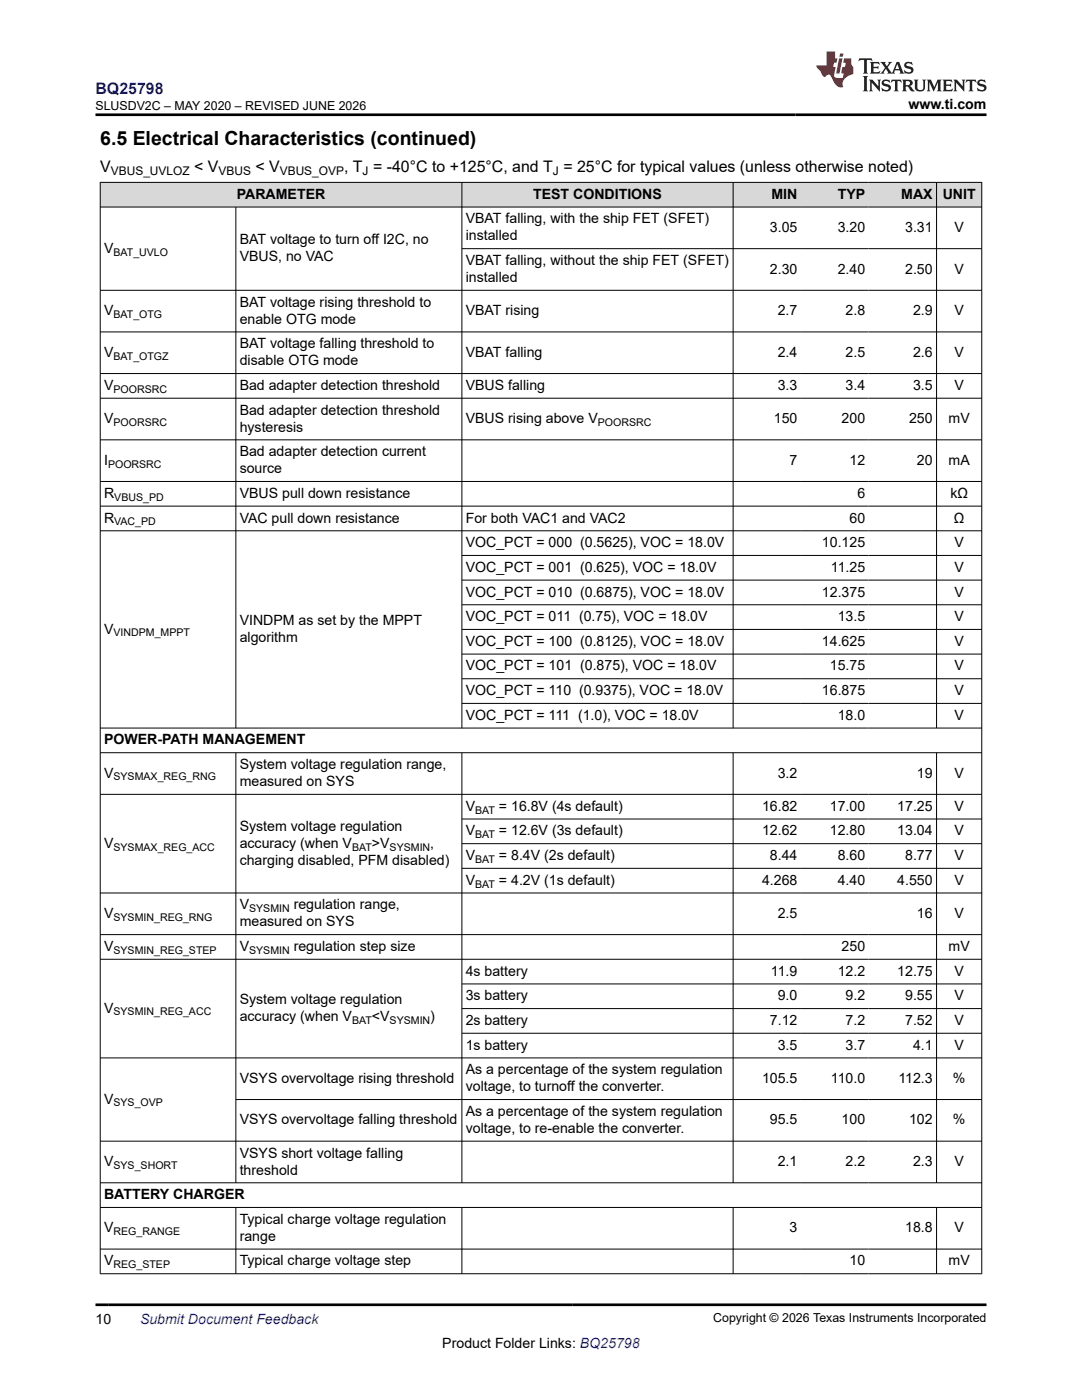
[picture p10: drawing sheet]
<svg xmlns="http://www.w3.org/2000/svg" width="216mm" height="279mm" viewBox="0 0 216 279" stroke-linecap="round" stroke-linejoin="round" font-family="sans-serif">
<defs><g id="words">
<text font-size="3.9" x="20" y="28.8">6.5 Electrical Characteristics (continued)</text>
<text font-size="3.2" fill="#00f" x="19" y="18.7">BQ25798</text>
<g font-size="3.2">
<text x="20" y="34.3">V</text>
<text x="38.7" y="34.3">&lt; V</text>
<text x="51" y="34.3">&lt; V</text>
<text x="68.7" y="34.3">, T = -40°C to +125°C, and T = 25°C for typical values (unless otherwise noted)</text>
</g>
<g font-size="2.8">
<text x="181.3" y="21.8">www.ti.com</text>
<text x="47.2" y="39.7">PARAMETER</text>
<text x="106.4" y="39.7">TEST CONDITIONS</text>
<text x="153.9" y="39.7">MIN</text>
<text x="167.2" y="39.7">TYP</text>
<text x="179.8" y="39.7">MAX</text>
<text x="188.1" y="39.7">UNIT</text>
<text x="92.9" y="44.6">VBAT falling, with the ship FET (SFET)</text>
<text x="92.9" y="48">installed</text>
<text x="153.6" y="46.3">3.05</text>
<text x="167.1" y="46.3">3.20</text>
<text x="180.6" y="46.3">3.31</text>
<text x="190.4" y="46.3">V</text>
<text x="20.8" y="50.4">V</text>
<text x="47.8" y="48.7">BAT voltage to turn off I2C, no</text>
<text x="47.8" y="52.1">VBUS, no VAC</text>
<text x="92.9" y="52.9">VBAT falling, without the ship FET (SFET)</text>
<text x="92.9" y="56.3">installed</text>
<text x="153.6" y="54.6">2.30</text>
<text x="167.1" y="54.6">2.40</text>
<text x="180.6" y="54.6">2.50</text>
<text x="190.4" y="54.6">V</text>
<text x="20.8" y="62.9">V</text>
<text x="47.8" y="61.2">BAT voltage rising threshold to</text>
<text x="47.8" y="64.6">enable OTG mode</text>
<text x="92.9" y="62.9">VBAT rising</text>
<text x="155.2" y="62.9">2.7</text>
<text x="168.7" y="62.9">2.8</text>
<text x="182.2" y="62.9">2.9</text>
<text x="190.4" y="62.9">V</text>
<text x="20.8" y="71.2">V</text>
<text x="47.8" y="69.5">BAT voltage falling threshold to</text>
<text x="92.9" y="71.2">VBAT falling</text>
<text x="155.2" y="71.2">2.4</text>
<text x="168.7" y="71.2">2.5</text>
<text x="182.2" y="71.2">2.6</text>
<text x="190.4" y="71.2">V</text>
<text x="20.8" y="77.8">V</text>
<text x="47.8" y="72.9">disable OTG mode</text>
<text x="47.8" y="77.8">Bad adapter detection threshold</text>
<text x="92.9" y="77.8">VBUS falling</text>
<text x="155.2" y="77.8">3.3</text>
<text x="168.7" y="77.8">3.4</text>
<text x="182.2" y="77.8">3.5</text>
<text x="190.4" y="77.8">V</text>
<text x="47.8" y="82.7">Bad adapter detection threshold</text>
<text x="20.8" y="84.4">V</text>
<text x="47.8" y="86.1">hysteresis</text>
<text x="92.9" y="84.4">VBUS rising above V</text>
<text x="154.4" y="84.4">150</text>
<text x="167.9" y="84.4">200</text>
<text x="181.4" y="84.4">250</text>
<text x="189.3" y="84.4">mV</text>
<text x="20.8" y="92.7">I</text>
<text x="47.8" y="91.1">Bad adapter detection current</text>
<text x="47.8" y="94.4">source</text>
<text x="157.5" y="92.7">7</text>
<text x="169.5" y="92.7">12</text>
<text x="183" y="92.7">20</text>
<text x="189.3" y="92.7">mA</text>
<text x="20.8" y="99.4">R</text>
<text x="47.8" y="99.4">VBUS pull down resistance</text>
<text x="171.1" y="99.4">6</text>
<text x="189.6" y="99.4">kΩ</text>
<text x="20.8" y="104.3">R</text>
<text x="47.8" y="104.3">VAC pull down resistance</text>
<text x="92.9" y="104.3">For both VAC1 and VAC2</text>
<text x="169.5" y="104.3">60</text>
<text x="190.3" y="104.3">Ω</text>
<text x="92.9" y="109.2">VOC_PCT = 000 (0.5625), VOC = 18.0V</text>
<text x="164" y="109.2">10.125</text>
<text x="190.4" y="109.2">V</text>
<text x="92.9" y="114.1">VOC_PCT = 001 (0.625), VOC = 18.0V</text>
<text x="92.9" y="119">VOC_PCT = 010 (0.6875), VOC = 18.0V</text>
<text x="164" y="119">12.375</text>
<text x="165.8" y="114.1">11.25</text>
<text x="190.4" y="114.1">V</text>
<text x="190.4" y="119">V</text>
<text x="47.8" y="124.7">VINDPM as set by the MPPT</text>
<text x="92.9" y="124">VOC_PCT = 011 (0.75), VOC = 18.0V</text>
<text x="167.1" y="124">13.5</text>
<text x="190.4" y="124">V</text>
<text x="20.8" y="126.4">V</text>
<text x="47.8" y="128.1">algorithm</text>
<text x="92.9" y="128.9">VOC_PCT = 100 (0.8125), VOC = 18.0V</text>
<text x="164" y="128.9">14.625</text>
<text x="190.4" y="128.9">V</text>
<text x="92.9" y="133.8">VOC_PCT = 101 (0.875), VOC = 18.0V</text>
<text x="165.6" y="133.8">15.75</text>
<text x="190.4" y="133.8">V</text>
<text x="92.9" y="138.7">VOC_PCT = 110 (0.9375), VOC = 18.0V</text>
<text x="92.9" y="143.7">VOC_PCT = 111 (1.0), VOC = 18.0V</text>
<text x="164" y="138.7">16.875</text>
<text x="167.1" y="143.7">18.0</text>
<text x="190.4" y="138.7">V</text>
<text x="190.4" y="143.7">V</text>
<text x="20.8" y="148.6">POWER-PATH MANAGEMENT</text>
<text x="20.8" y="155.2">V</text>
<text x="47.8" y="153.5">System voltage regulation range,</text>
<text x="155.2" y="155.2">3.2</text>
<text x="183" y="155.2">19</text>
<text x="190.4" y="155.2">V</text>
<text x="47.8" y="156.9">measured on SYS</text>
<text x="92.9" y="161.8">V</text>
<text x="99.6" y="161.8">= 16.8V (4s default)</text>
<text x="152" y="161.8">16.82</text>
<text x="165.6" y="161.8">17.00</text>
<text x="179" y="161.8">17.25</text>
<text x="190.4" y="161.8">V</text>
<text x="47.8" y="165.8">System voltage regulation</text>
<text x="92.9" y="166.7">V</text>
<text x="99.6" y="166.7">= 12.6V (3s default)</text>
<text x="152" y="166.7">12.62</text>
<text x="165.6" y="166.7">12.80</text>
<text x="179" y="166.7">13.04</text>
<text x="190.4" y="166.7">V</text>
<text x="20.8" y="169.2">V</text>
<text x="47.8" y="172.6">charging disabled, PFM disabled)</text>
<text x="47.8" y="169.2">accuracy (when V</text>
<text x="74.2" y="169.2">&gt;V</text>
<text x="85.9" y="169.2">,</text>
<text x="92.9" y="171.6">V</text>
<text x="99.6" y="171.6">= 8.4V (2s default)</text>
<text x="153.6" y="171.6">8.44</text>
<text x="167.1" y="171.6">8.60</text>
<text x="180.6" y="171.6">8.77</text>
<text x="190.4" y="171.6">V</text>
<text x="92.9" y="176.6">V</text>
<text x="99.6" y="176.6">= 4.2V (1s default)</text>
<text x="152" y="176.6">4.268</text>
<text x="167.1" y="176.6">4.40</text>
<text x="179" y="176.6">4.550</text>
<text x="190.4" y="176.6">V</text>
<text x="20.8" y="183.2">V</text>
<text x="47.8" y="184.9">measured on SYS</text>
<text x="47.8" y="181.5">V</text>
<text x="58.6" y="181.5">regulation range,</text>
<text x="155.2" y="183.2">2.5</text>
<text x="183" y="183.2">16</text>
<text x="190.4" y="183.2">V</text>
<text x="20.8" y="189.8">V</text>
<text x="47.8" y="189.8">V</text>
<text x="58.6" y="189.8">regulation step size</text>
<text x="167.9" y="189.8">250</text>
<text x="189.3" y="189.8">mV</text>
<text x="92.9" y="194.7">4s battery</text>
<text x="153.8" y="194.7">11.9</text>
<text x="167.1" y="194.7">12.2</text>
<text x="179" y="194.7">12.75</text>
<text x="190.4" y="194.7">V</text>
<text x="20.8" y="202.1">V</text>
<text x="47.8" y="200.4">System voltage regulation</text>
<text x="47.8" y="203.8">accuracy (when V</text>
<text x="74.2" y="203.8">&lt;V</text>
<text x="85.9" y="203.8">)</text>
<text x="92.9" y="199.6">3s battery</text>
<text x="155.2" y="199.6">9.0</text>
<text x="168.7" y="199.6">9.2</text>
<text x="180.6" y="199.6">9.55</text>
<text x="190.4" y="199.6">V</text>
<text x="92.9" y="204.6">2s battery</text>
<text x="92.9" y="209.5">1s battery</text>
<text x="153.6" y="204.6">7.12</text>
<text x="155.2" y="209.5">3.5</text>
<text x="168.7" y="204.6">7.2</text>
<text x="168.7" y="209.5">3.7</text>
<text x="180.6" y="204.6">7.52</text>
<text x="182.2" y="209.5">4.1</text>
<text x="190.4" y="204.6">V</text>
<text x="190.4" y="209.5">V</text>
<text x="92.9" y="214.4">As a percentage of the system regulation</text>
<text x="20.8" y="220.2">V</text>
<text x="47.8" y="216.1">VSYS overvoltage rising threshold</text>
<text x="92.9" y="217.8">voltage, to turnoff the converter.</text>
<text x="152" y="216.1">105.5</text>
<text x="165.8" y="216.1">110.0</text>
<text x="179.3" y="216.1">112.3</text>
<text x="190.1" y="216.1">%</text>
<text x="47.8" y="224.4">VSYS overvoltage falling threshold</text>
<text x="92.9" y="222.7">As a percentage of the system regulation</text>
<text x="92.9" y="226.1">voltage, to re-enable the converter.</text>
<text x="153.6" y="224.4">95.5</text>
<text x="167.9" y="224.4">100</text>
<text x="181.4" y="224.4">102</text>
<text x="190.1" y="224.4">%</text>
<text x="20.8" y="232.7">V</text>
<text x="47.8" y="231">VSYS short voltage falling</text>
<text x="155.2" y="232.7">2.1</text>
<text x="168.7" y="232.7">2.2</text>
<text x="182.2" y="232.7">2.3</text>
<text x="190.4" y="232.7">V</text>
<text x="20.8" y="239.3">BATTERY CHARGER</text>
<text x="47.8" y="234.4">threshold</text>
<text x="20.8" y="245.9">V</text>
<text x="47.8" y="244.2">Typical charge voltage regulation</text>
<text x="157.5" y="245.9">3</text>
<text x="180.6" y="245.9">18.8</text>
<text x="190.4" y="245.9">V</text>
<text x="47.8" y="247.6">range</text>
<text x="20.8" y="252.6">V</text>
<text x="47.8" y="252.6">Typical charge voltage step</text>
<text x="169.5" y="252.6">10</text>
<text x="189.3" y="252.6">mV</text>
<text x="19" y="264.2">10</text>
<text x="88.3" y="269">Product Folder Links: BQ25798</text>
</g>
<text font-size="2.8" fill="#00f" x="27.9" y="264.2">Submit Document Feedback</text>
<g font-size="2.5">
<text x="19" y="21.9">SLUSDV2C – MAY 2020 – REVISED JUNE 2026</text>
<text x="142.3" y="263.9">Copyright © 2026 Texas Instruments Incorporated</text>
</g>
<g font-size="2.4">
<text x="22.1" y="34.9">VBUS_UVLOZ</text>
<text x="43.6" y="34.9">VBUS</text>
<text x="55.8" y="34.9">VBUS_OVP</text>
<text x="72.4" y="34.9">J</text>
<text x="110.3" y="34.9">J</text>
</g>
<g font-size="2.1">
<text x="22.6" y="51">BAT_UVLO</text>
<text x="22.6" y="63.5">BAT_OTG</text>
<text x="22.6" y="71.8">BAT_OTGZ</text>
<text x="22.6" y="78.4">POORSRC</text>
<text x="22.6" y="85">POORSRC</text>
<text x="119.3" y="85">POORSRC</text>
<text x="21.6" y="93.3">POORSRC</text>
<text x="22.8" y="99.9">VBUS_PD</text>
<text x="22.8" y="104.8">VAC_PD</text>
<text x="22.6" y="127">VINDPM_MPPT</text>
<text x="22.6" y="155.8">SYSMAX_REG_RNG</text>
<text x="94.8" y="167.3">BAT</text>
<text x="94.8" y="162.4">BAT</text>
<text x="22.6" y="169.7">SYSMAX_REG_ACC</text>
<text x="70.3" y="169.7">BAT</text>
<text x="77.8" y="169.7">SYSMIN</text>
<text x="94.8" y="172.2">BAT</text>
<text x="94.8" y="177.1">BAT</text>
<text x="22.6" y="183.7">SYSMIN_REG_RNG</text>
<text x="49.7" y="182.1">SYSMIN</text>
<text x="22.6" y="190.4">SYSMIN_REG_STEP</text>
<text x="49.7" y="190.4">SYSMIN</text>
<text x="22.6" y="202.7">SYSMIN_REG_ACC</text>
<text x="70.3" y="204.4">BAT</text>
<text x="77.8" y="204.4">SYSMIN</text>
<text x="22.6" y="220.8">SYS_OVP</text>
<text x="22.6" y="233.3">SYS_SHORT</text>
<text x="22.6" y="246.5">REG_RANGE</text>
<text x="22.6" y="253.1">REG_STEP</text>
</g>
</g></defs>
<g fill="#d8d8d8">
<path d="M20 36.4h175.9v4.9h-175.9z" fill-rule="evenodd"/>
<path d="M20.1 36.5h72v4.8h-72z" fill-rule="evenodd"/>
<path d="M92.2 36.5h54v4.8h-54z" fill-rule="evenodd"/>
<path d="M146.3 36.5h13.5v4.8h-13.5z" fill-rule="evenodd"/>
<path d="M159.8 36.5h13.5v4.8h-13.5z" fill-rule="evenodd"/>
<path d="M173.3 36.5h13.5v4.8h-13.5z" fill-rule="evenodd"/>
<path d="M186.9 36.5h8.9v4.8h-8.9z" fill-rule="evenodd"/>
</g>
<g fill="none" stroke="#000" stroke-width=".2">
<path d="M19.9 36.4h176.1M20 36.3v218M92.2 36.3v109.1M146.3 36.3v109.1M186.9 36.3v109.1M195.9 36.3v218M19.9 41.3h176.1M47.1 41.3v104.1M92.2 49.6h103.8M196 57.9h-176.1M19.9 66.2h176.1M19.9 74.6h176.1"/>
<path d="M19.9 79.5h176.1M19.9 87.8h176.1M19.9 96.1h176.1M19.9 101h176.1M19.9 105.9h176.1M92.2 110.9h103.8M92.2 115.8h103.8M92.2 120.7h103.8M92.2 125.6h103.8M92.2 130.5h103.8M92.2 135.5h103.8M19.9 150.2h176.1"/>
<path d="M19.9 158.5h176.1M47.1 150.2v85.9M92.2 150.2v85.9M92.2 140.4h103.8M146.3 150.2v85.9M186.9 150.2v85.9M196 145.3h-176.1M19.9 178.2h176.1M92.2 163.5h103.8M92.2 168.4h103.8M92.2 173.3h103.8M19.9 186.5h176.1"/>
<path d="M19.9 191.4h176.1M92.2 196.4h103.8M19.9 211.1h176.1M47.1 219.4h148.9M92.2 201.3h103.8M92.2 206.2h103.8M19.9 227.7h176.1M19.9 236.1h176.1M19.9 241h176.1M19.9 249.3h176.1M19.9 254.2h176.1M47.1 241v13.3"/>
<path d="M92.2 241v13.3M146.3 241v13.3M186.9 241v13.3"/>
</g>
<path d="M171.5 11.6l-.2 .6 .5-.2h.6v.1v2.2l-.2 .4h1l-.2-.4v-2.2v-.1h.5l.6 .2-.2-.6zM173.6 12.4l.2 .3v1.6l-.2 .4h1.9l.1-.6a1.08 1.08 0 0 1-1.3 .2v-.7h.6l.4 .2v-.7l-.4 .2h-.6v-.5l.2-.2a1 1 0 0 1 1 .3l-.1-.5zM175.7 12.4l.9 1.1-1 1.2h.9l-.2-.2 .5-.8 .4 .8-.2 .2h1.6l-.2-.2 .2-.5h.9l.1 .5-.1 .2h.9l-.2-.4-.8-1.9h-.5l-.9 2.1-.9-1.1 .9-1h-.8l.2 .2-.4 .6-.4-.6 .2-.2zM179 12.8l.4 1h-.7zM180.7 12.5a.65 .65 0 0 0-.2 .7 .65 .65 0 0 0 .6 .5l.6 .1 .1 .3a.79 .79 0 0 1-.7 .4 .79 .79 0 0 1-.7-.5l.1 .7 .2-.1a.93 .93 0 0 0 1.1 0 .93 .93 0 0 0 .4-.9 1.46 1.46 0 0 0-1.2-.6l-.1-.3a1.09 1.09 0 0 1 1.2 .2l-.2-.6-.1 .1-.5-.2zM172.2 15.2l.2 .4v2.2l-.2 .4h1l-.2-.4v-2.2l.2-.4zM173.4 15.9l.2 .4v1.5l-.2 .4h.8l-.3-.4 .1-1.3 1.6 1.8v-2l.2-.4h-.7l.1 .2 .1 1.1-1.2-1.3zM176.2 16a.65 .65 0 0 0-.2 .8 .65 .65 0 0 0 .6 .4l.6 .2 .1 .2a.79 .79 0 0 1-.7 .4 .79 .79 0 0 1-.7-.5l.1 .7 .2-.1a.93 .93 0 0 0 1.1 .1 .93 .93 0 0 0 .4-1 1.46 1.46 0 0 0-1.2-.5l-.1-.4a1.09 1.09 0 0 1 1.2 .2l-.1-.6-.2 .1-.5-.1zM177.9 15.9l-.1 .6a.63 .63 0 0 1 .8-.3v1.6l-.3 .4h1l-.2-.4v-1.6a.66 .66 0 0 1 .8 .3l-.1-.6zM180 15.9l.2 .4v1.5l-.2 .4h1l-.2-.2-.1-.7h.5l.1 .2a.79 .79 0 0 0 1.2 .6l-1-.9a.61 .61 0 0 0 .6-.6 .61 .61 0 0 0-.5-.7zM180.8 16.2h.1a.47 .47 0 0 1 .5 .1 .47 .47 0 0 1 .1 .5l-.1 .1-.7 .1zM182.3 15.9l.2 .2a2.27 2.27 0 0 0 .4 2 1.04 1.04 0 0 0 1.7-.7v-1.3l.2-.2h-.8l.2 .4v1.1a.6 .6 0 0 1-.6 .6 .6 .6 0 0 1-.6-.6v-1.1l.3-.4zM184.9 15.9l.2 .4v1.5l-.2 .4h.8l-.3-.4v-1.4l.9 1.9 .9-1.9v1.4l-.3 .4h1l-.2-.4v-1.5l.2-.4h-.8l-.7 1.5-.6-1.5zM188.1 15.9l.2 .4v1.5l-.2 .4h1.9l.1-.6a1.09 1.09 0 0 1-1.3 .2v-.7h.6l.4 .2v-.6l-.4 .2h-.6v-.6l.2-.1a1.01 1.01 0 0 1 1 .3l-.1-.6zM190.2 15.9l.3 .4v1.5l-.3 .4h.8l-.2-.4v-1.3l1.6 1.8v-2l.2-.4h-.7l.2 .2v1.1l-1.2-1.3zM192.8 15.9l-.1 .6a.63 .63 0 0 1 .8-.3v1.6l-.3 .4h1l-.2-.4v-1.6a.66 .66 0 0 1 .8 .3l-.1-.6zM195.2 16a.65 .65 0 0 0-.2 .8 .65 .65 0 0 0 .6 .4l.6 .2 .2 .2a.79 .79 0 0 1-.7 .4 .79 .79 0 0 1-.7-.5l.1 .7 .2-.1a.93 .93 0 0 0 1 .1 .93 .93 0 0 0 .5-1 1.46 1.46 0 0 0-1.3-.5v-.4a1.09 1.09 0 0 1 1.2 .2l-.2-.6-.2 .1-.5-.1z" fill="#231f20"/>
<path d="M164.9 10.3v2.7h-2l.1 .4 .8 1a.95 .95 0 0 0 1 .9 .59 .59 0 0 1 .5-.4 .59 .59 0 0 1 .5 .3l.4 .8a1.59 1.59 0 0 0 2.1 1.4 1.61 1.61 0 0 1 1-2.3l1-.3-.1-1.5a1.59 1.59 0 0 1-.3-1.7h-1.5l-.2 .9h.6l-.2 .9h-.5l-.2 .9v.3l.4 .1-.1 .9h-.7a.73 .73 0 0 1-1-.7l.3-1.5h-.5l.1-.9h.5l.2-.9h-.5v-1.3zM167.4 11.6l-.6 3.1h.7l.6-3.1zM167.6 10.7l-.1 .6h.7l.1-.6z" fill="#ed1c24"/>
<path d="M19 22.9h177.8M19 260.4h177.8" fill="none" stroke="#000" stroke-width=".53"/>
<use href="#words"/>
</svg>
